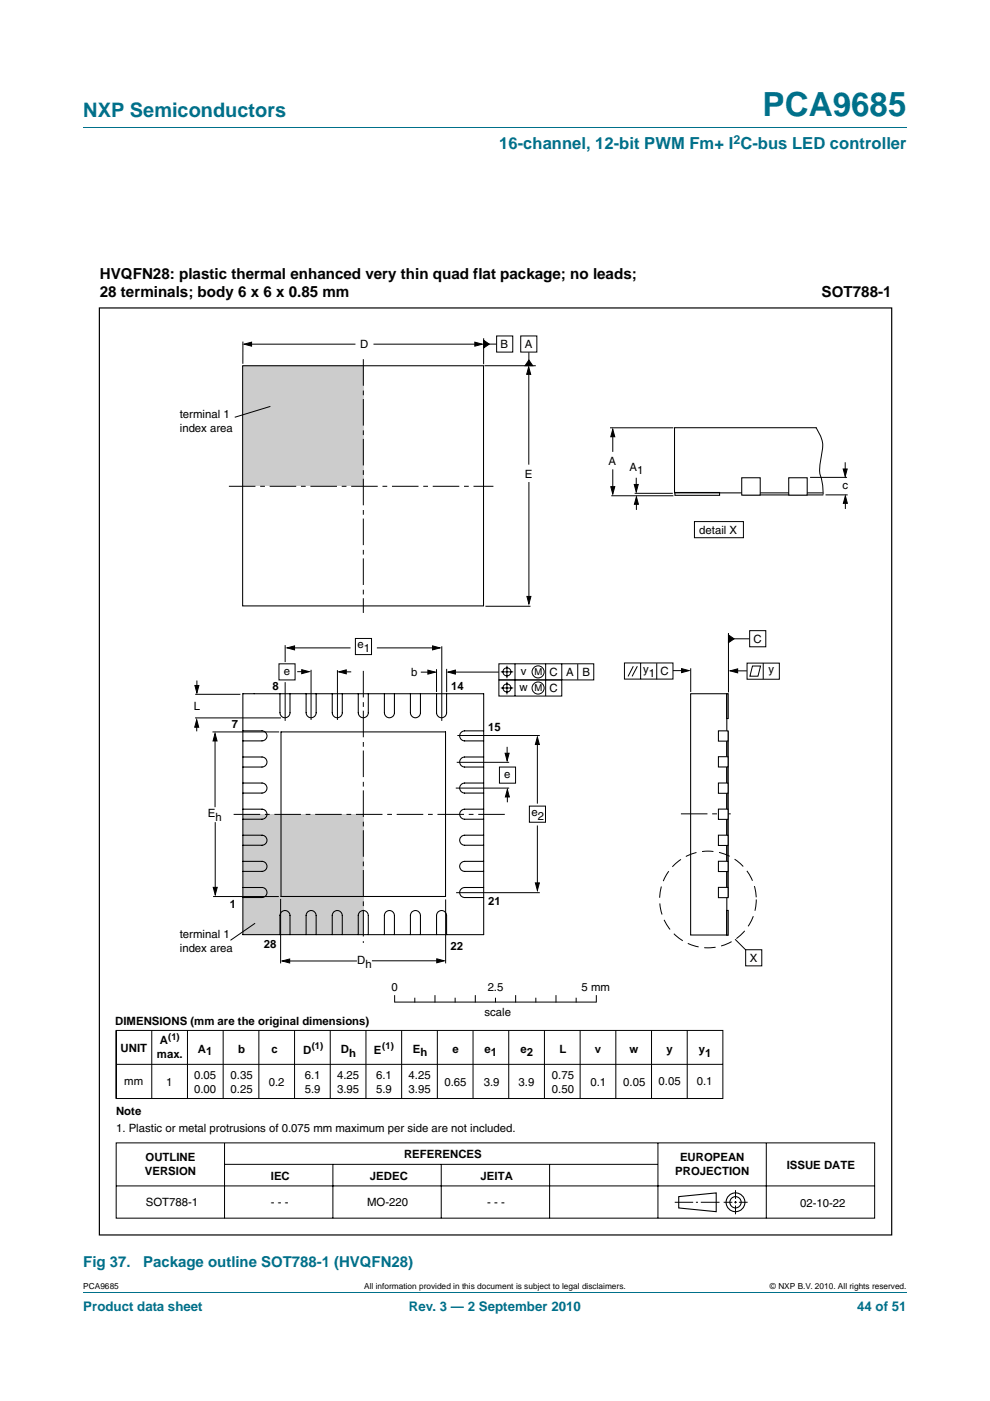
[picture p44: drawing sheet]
<svg xmlns="http://www.w3.org/2000/svg" width="210mm" height="297mm" viewBox="0 0 210 297" stroke-linecap="round" stroke-linejoin="round" font-family="sans-serif">
<defs><g id="words">
<text font-size="7" fill="#00708a" x="161.7" y="24.6">PCA9685</text>
<text font-size="4.2" fill="#00708a" x="17.7" y="24.9">NXP Semiconductors</text>
<text font-size="3.5" fill="#00708a" x="105.9" y="31.6">16-channel, 12-bit PWM Fm+ I C-bus LED controller</text>
<g font-size="3.2">
<text x="21.2" y="59.1">HVQFN28: plastic thermal enhanced very thin quad flat package; no leads;</text>
<text x="21.2" y="63">28 terminals; body 6 x 6 x 0.85 mm</text>
<text x="174.3" y="62.9">SOT788-1</text>
</g>
<g font-size="3.2" fill="#00708a">
<text x="17.7" y="268.6">Fig 37.</text>
<text x="30.4" y="268.6">Package outline SOT788-1 (HVQFN28)</text>
</g>
<g font-size="2.8" fill="#00708a">
<text x="17.7" y="277.9">Product data sheet</text>
<text x="86.7" y="277.9">Rev. 3 — 2 September 2010</text>
<text x="181.8" y="277.9">44 of 51</text>
</g>
<text font-size="2.6" fill="#00708a" x="155.6" y="30.5">2</text>
<g font-size="2.4">
<text x="76.4" y="73.8">D</text>
<text x="106.2" y="73.8">B</text>
<text x="111.3" y="73.8">A</text>
<text x="38.1" y="88.7">terminal 1</text>
<text x="38.1" y="91.6">index area</text>
<text x="111.3" y="101.3">E</text>
<text x="129.1" y="98.7">A</text>
<text x="133.6" y="99.8">A</text>
<text x="135.2" y="100.6">1</text>
<text x="178.7" y="103.6">c</text>
<text x="148.3" y="113.2">detail X</text>
<text x="75.9" y="137.4">e</text>
<text x="159.8" y="136.3">C</text>
<text x="60.2" y="143.2">e</text>
<text x="77.2" y="138.2">1</text>
<text x="87.2" y="143.3">b</text>
<text x="110.5" y="143.2">v</text>
<text x="116.5" y="143.3">C</text>
<text x="120.1" y="143.3">A</text>
<text x="123.5" y="143.3">B</text>
<text x="136.4" y="142.7">y</text>
<text x="137.6" y="143.5">1</text>
<text x="140.1" y="143.2">C</text>
<text x="163" y="142.6">y</text>
<text x="57.8" y="146.4">8</text>
<text x="95.7" y="146.4">14</text>
<text x="110.2" y="146.6">w</text>
<text x="116.5" y="146.7">C</text>
<text x="41.1" y="150.5">L</text>
<text x="49.1" y="154.4">7</text>
<text x="103.5" y="155">15</text>
<text x="106.9" y="165">e</text>
<text x="44.1" y="173.3">E</text>
<text x="112.7" y="173.1">e</text>
<text x="114.1" y="173.9">2</text>
<text x="45.7" y="174.1">h</text>
<text x="103.5" y="191.9">21</text>
<text x="48.8" y="192.5">1</text>
<text x="38.1" y="198.9">terminal 1</text>
<text x="38.1" y="201.8">index area</text>
<text x="55.9" y="201">28</text>
<text x="95.5" y="201.4">22</text>
<text x="159" y="203.9">X</text>
<text x="75.8" y="204.3">D</text>
<text x="77.5" y="205.2">h</text>
<text x="83" y="210.2">0</text>
<text x="102.8" y="215.4">scale</text>
<text x="103.4" y="210.2">2.5</text>
<text x="123.4" y="210.2">5 mm</text>
<text x="24.4" y="217.3">DIMENSIONS (mm are the original dimensions)</text>
<text x="33.9" y="221.3">A</text>
<text x="25.6" y="223">UNIT</text>
<text x="33.3" y="224.3">max.</text>
<text x="42" y="223.2">A</text>
<text x="43.7" y="223.8">1</text>
<text x="50.5" y="223.2">b</text>
<text x="57.6" y="223.2">c</text>
<text x="64.3" y="223.4">D</text>
<text x="72.3" y="223.3">D</text>
<text x="74.1" y="224.1">h</text>
<text x="79.3" y="223.4">E</text>
<text x="87.6" y="223.2">E</text>
<text x="89.2" y="223.8">h</text>
<text x="95.9" y="223.2">e</text>
<text x="102.8" y="223.2">e</text>
<text x="104.1" y="223.8">1</text>
<text x="110.4" y="223.2">e</text>
<text x="111.8" y="223.8">2</text>
<text x="118.7" y="223.3">L</text>
<text x="126.1" y="223.3">v</text>
<text x="133.5" y="223.3">w</text>
<text x="141.3" y="223.2">y</text>
<text x="148.2" y="223.3">y</text>
<text x="149.6" y="224.1">1</text>
<text x="26.4" y="229.9">mm</text>
<text x="35.3" y="230.3">1</text>
<text x="41.2" y="228.8">0.05</text>
<text x="41.2" y="231.7">0.00</text>
<text x="48.9" y="228.8">0.35</text>
<text x="48.9" y="231.7">0.25</text>
<text x="57" y="230.2">0.2</text>
<text x="64.6" y="228.8">6.1</text>
<text x="64.6" y="231.7">5.9</text>
<text x="71.5" y="228.8">4.25</text>
<text x="71.5" y="231.7">3.95</text>
<text x="79.8" y="228.8">6.1</text>
<text x="79.8" y="231.7">5.9</text>
<text x="86.7" y="228.8">4.25</text>
<text x="86.7" y="231.7">3.95</text>
<text x="94.3" y="230.3">0.65</text>
<text x="102.6" y="230.3">3.9</text>
<text x="110" y="230.3">3.9</text>
<text x="117.1" y="228.8">0.75</text>
<text x="117.1" y="231.7">0.50</text>
<text x="125.2" y="230.3">0.1</text>
<text x="132.2" y="230.3">0.05</text>
<text x="139.7" y="230.1">0.05</text>
<text x="147.8" y="230.1">0.1</text>
<text x="24.6" y="236.4">Note</text>
<text x="24.6" y="240">1. Plastic or metal protrusions of 0.075 mm maximum per side are not included.</text>
<text x="85.7" y="245.6">REFERENCES</text>
<text x="30.7" y="249.2">VERSION</text>
<text x="30.9" y="246.3">OUTLINE</text>
<text x="57.5" y="250.1">IEC</text>
<text x="78.5" y="250.1">JEDEC</text>
<text x="101.9" y="250.1">JEITA</text>
<text x="143.2" y="249.2">PROJECTION</text>
<text x="144.2" y="246.3">EUROPEAN</text>
<text x="166.9" y="247.8">ISSUE DATE</text>
<text x="30.9" y="255.7">SOT788-1</text>
<text x="57.5" y="255.7">- - -</text>
<text x="77.9" y="255.7">MO-220</text>
<text x="103.3" y="255.7">- - -</text>
<text x="169.7" y="255.8">02-10-22</text>
</g>
<g font-size="2">
<text x="113.3" y="143.2">M</text>
<text x="113.3" y="146.6">M</text>
<text x="35.7" y="220.5">(1)</text>
<text x="66.1" y="222.4">(1)</text>
<text x="81.1" y="222.4">(1)</text>
</g>
<g font-size="1.8">
<text x="17.7" y="273.3">PCA9685</text>
<text x="77.3" y="273.3">All information provided in this document is subject to legal disclaimers.</text>
<text x="163.3" y="273.3">© NXP B.V. 2010. All rights reserved.</text>
</g>
</g></defs>
<path d="M17.7 27h174.6M17.7 273.9h174.6" fill="none" stroke="#00708a" stroke-width=".21"/>
<path d="M51.5 172.6h25.6v25.6h-25.6z" fill="#ccc"/>
<path d="M154.1 147.1h.4v5.2h-.4zM154.2 155.1h.3v35.1h-.3zM154.1 193h.4v5.3h-.4z" fill="none" stroke="#000" stroke-width=".22"/>
<path d="M51.5 77.5h25.6v25.6h-25.6z" fill="#ccc"/>
<g fill="none" stroke="#000" stroke-width=".21">
<path d="M51.5 72.4v4.7M52.9 73h22.5M79.2 73h22M102.6 71.7v5.5M102.8 77.5h10.8M103.1 73h2.2M105.3 71.2h3.5v3.5h-3.5zM110.4 71.2h3.5v3.4h-3.5zM112.2 78.8v19.7M112.2 74.7v2.3M57.3 86.2l-7.5 2.3M129.4 90.7h13.4"/>
<path d="M130 92v3.8M130 99.5v4.2M179.3 98v2M112.2 102.2v24.6M129.7 105.1h13.1M134.6 104.6h8.1M134.9 101.3v1.9M135 106.3v1.8M147.3 110.6h10.4v3.4h-10.4zM171.8 101.2h7.9M175.1 104.9h4.7M179.3 106.1v1.8"/>
<path d="M60.5 136.8v3.6M61.9 137.4h12.5M75.4 135.4h3.4v3.4h-3.4zM79.9 137.4h12.9M93.7 137v15.8M103 128.5h9.5M154.5 134.2v12.6M155 135.4h4M159 133.7h3.4v3.4h-3.4zM41.4 152.2h18.2M41.4 147.2h9.6M41.7 153.4v1.7"/>
<path d="M41.8 144.3v1.8M45.1 155.2h14.1M45.6 156.3v14.8M59.2 140.7h3.4v3.5h-3.4zM63 142.4h1.8M66 142v10.6M71.6 142.1v10.5M72.7 142.4h1.8M89.3 142.5h2.1M92.6 141.9v4.8M94.7 141.8v5M95.5 142.5h10.3"/>
<path d="M97 155.9h17.5M105.8 140.7h20.1v3.5h-20.1zM105.8 144.2h13.4v3.4h-13.4zM106.2 142.4h2.6M106.2 145.9h2.6M107.5 141.1v2.7M107.5 144.6v2.6M107.6 158.3v2.5M109.2 140.7v6.9M114 157.2v13.2M115.7 140.7v6.9M119.2 140.7v3.5"/>
<path d="M122.5 140.8v3.3M132.4 140.6h10.3v3.4h-10.3zM134.3 141.3l-1.1 2.1M135.2 141.3l-1.1 2.1M135.9 140.6v3.4M139.3 140.6v3.4M142.7 142.2h2.5M146.5 141.7v5M155.4 142.2h3M158.4 140.6h6.9v3.4h-6.9zM159.6 141.2h1.7l-.5 2.2h-1.7zM161.9 140.6v3.4"/>
<path d="M45.6 174.3v14.6M77 172.7h.1M96.7 167.1h11.3M96.9 161.6h11.1M105.9 162.6h3.5v3.4h-3.5zM107.6 168.4v1.7M112.3 170.9h3.4v3.4h-3.4zM114 175v13.3M45.2 190.1h13.9M54.1 195.7l-5.2 3.7M59.5 190.6v13.7M94.5 190.7v13.6"/>
<path d="M96.7 189.3h17.8M155.9 199.1l2.2 2.2M24.6 218.5h128.7v14.4h-128.7zM24.6 218.5v14.4M32.2 218.5v14.4M39.8 218.5v14.4M47.3 218.5v14.4M54.9 218.5v14.4M60.6 203.7h15.1M62.5 218.5v14.4M70 218.5v14.4M77.6 218.4v14.5"/>
<path d="M78.9 203.7h14.5M83.7 211.1v1.3M83.7 212.5h42.8M85.2 218.5v14.4M88 211.6v.8M92.3 211.1v1.3M92.8 218.5v14.4M96.5 211.6v.8M100.3 218.5v14.5M100.8 211.1v1.3M105.1 211.6v.8M107.9 218.5v14.4"/>
<path d="M109.4 211.1v1.3M113.6 211.6v.8M115.5 218.5v14.4M117.9 211.1v1.3M122.2 211.6v.8M123 218.5v14.4M126.5 211.1v1.3M130.6 218.4v14.5M138.2 218.4v14.5M145.8 218.4v14.5M158.2 201.4h3.4v3.4h-3.4zM24.7 225.7h128.6"/>
<path d="M24.6 242.3h160.9v16h-160.9zM24.6 251.4h160.9M47.6 242.3v16M47.6 246.9h91.9M70.6 246.9v11.4M93.6 246.9v11.4M116.6 246.9v11.4M139.6 242.3v16M143.1 254.9h3.9M147.6 254.9h.4M148.6 254.9h4M153.5 254.9h1.8"/>
<path d="M155.7 254.9h.6M156 252.3v1.9M156 254.6v.6M156 255.6v1.8M156.7 254.9h1.9M162.5 242.3v16"/>
<circle cx="107.5" cy="142.4" r=".86"/>
<circle cx="107.5" cy="145.9" r=".86"/>
<circle cx="114.1" cy="142.5" r="1.28"/>
<circle cx="114.1" cy="145.9" r="1.28"/>
</g>
<g fill="none" stroke="#000" stroke-width=".23">
<path d="M144 253.7l7.9-.8v4l-7.9-.8z"/>
<circle cx="156" cy="254.9" r="1.99"/>
<circle cx="156" cy="254.9" r="1.2"/>
</g>
<path d="M21.1 65.3h168v196.5h-168z" fill="none" stroke="#000" stroke-width=".25"/>
<g fill="#000" stroke="#000" stroke-width=".21">
<path d="M51.8 73l1.6-.5v.9zM100.7 72.5l1.6 .5-1.6 .4zM102.6 72.1l1.2 .9-1.2 .8zM112.2 76.3l.8 1.2h-1.6zM112.1 77.8l.5 1.6h-.9zM130 91l.4 1.6h-.9zM178.8 99.4h.9l-.4 1.6zM129.5 103.2h.9l-.4 1.6zM135 105.3l.4 1.6h-.8zM134.5 102.7h.9l-.5 1.6zM179.3 105.1l.4 1.6h-.8zM60.9 137.4l1.6-.5v.9z"/>
<path d="M91.7 136.9l1.6 .5-1.6 .4zM111.8 126.5h.8l-.4 1.5zM154.5 134.6l1.2 .8-1.2 .9zM41.3 145.3h.9l-.4 1.6zM41.7 152.6l.4 1.6h-.8zM45.6 155.5l.4 1.6h-.8zM64 142l1.6 .4-1.6 .4zM71.9 142.4l1.5-.4v.9zM90.8 142.1l1.5 .4-1.5 .4zM95 142.5l1.6-.4v.8zM107.1 159.7h.9l-.4 1.6zM114 156.3l.4 1.6h-.8z"/>
<path d="M144.6 141.8l1.6 .4-1.6 .4zM154.9 142.2l1.6-.4v.9zM107.6 167.4l.4 1.6h-.8zM45.2 188.1h.9l-.5 1.6zM113.6 187.2h.8l-.4 1.6zM59.9 203.7l1.5-.4v.9zM92.6 203.3l1.6 .4-1.6 .4z"/>
</g>
<path d="M48.5 103.1h56.2M49.6 172.7h58.5" fill="none" stroke="#000" stroke-width=".21" stroke-dasharray="5.6 1 1 1" stroke-linecap="butt"/>
<path d="M77.1 76.2v53.8M77.1 142.2v57.7M144.4 172.6h10.6" fill="none" stroke="#000" stroke-width=".21" stroke-dasharray="5.6 1 1 .8" stroke-linecap="butt"/>
<circle cx="150.2" cy="190.7" r="10.3" fill="none" stroke="#000" stroke-width=".21" stroke-dasharray="2.4 1.2" stroke-linecap="butt"/>
<path d="M51.5 77.5h51.1v51h-51.1zM146.5 147.1h7.7v51.1h-7.7z" fill="none" stroke="#000" stroke-width=".22"/>
<g fill="#fff" stroke="#000" stroke-width=".22">
<path d="M152.4 188.1h2v2.2h-2z"/>
<path d="M152.4 182.6h2v2.2h-2z"/>
<path d="M152.4 177.1h2v2.2h-2z"/>
<path d="M152.4 171.5h2v2.2h-2z"/>
<path d="M152.4 166h2v2.2h-2z"/>
<path d="M152.4 160.4h2v2.2h-2z"/>
<path d="M152.4 155h2v2.1h-2z"/>
</g>
<g fill="none" stroke="#000" stroke-width=".22">
<path d="M173.2 90.7h-30.1v13.8h31.4M143.2 104.4h9.4v.6h-9.4zM157.6 104.5v.4h17M51.5 155h4.1a1.06 1.06 0 0 1 1 1 1.06 1.06 0 0 1-1 1.1h-4.1M51.5 147.1h51.1v51.1h-51.1zM59.4 147.1v4a1.06 1.06 0 0 0 1 1.1 1.06 1.06 0 0 0 1.1-1.1v-4M59.6 155.2h34.9v34.9h-34.9zM64.9 147.1v4a1.06 1.06 0 0 0 1.1 1.1 1.06 1.06 0 0 0 1.1-1.1v-4M70.5 147.1v4a1.06 1.06 0 0 0 1 1.1 1.06 1.06 0 0 0 1.1-1.1v-4M76 147.1v4a1.06 1.06 0 0 0 1.1 1.1 1.06 1.06 0 0 0 1-1.1v-4M81.5 147.1v4a1.06 1.06 0 0 0 1.1 1.1 1.06 1.06 0 0 0 1.1-1.1v-4M87 147.1v4a1.06 1.06 0 0 0 1.1 1.1 1.06 1.06 0 0 0 1.1-1.1v-4"/>
<path d="M92.6 147.1v4a1.06 1.06 0 0 0 1.1 1.1 1.06 1.06 0 0 0 1-1.1v-4M102.6 155h-4a1.06 1.06 0 0 0-1.1 1 1.06 1.06 0 0 0 1.1 1.1h4M51.5 160.5h4.1a1.06 1.06 0 0 1 1 1.1 1.06 1.06 0 0 1-1 1h-4.1M51.5 177.1h4.1a1.06 1.06 0 0 1 1 1 1.06 1.06 0 0 1-1 1.1h-4.1M51.5 171.6h4.1a1.06 1.06 0 0 1 1 1 1.06 1.06 0 0 1-1 1.1h-4.1M51.5 166h4.1a1.06 1.06 0 0 1 1 1.1 1.06 1.06 0 0 1-1 1h-4.1M102.6 160.5h-4a1.06 1.06 0 0 0-1.1 1.1 1.06 1.06 0 0 0 1.1 1h4M102.6 177.1h-4a1.06 1.06 0 0 0-1.1 1 1.06 1.06 0 0 0 1.1 1.1h4M102.6 171.6h-4a1.06 1.06 0 0 0-1.1 1 1.06 1.06 0 0 0 1.1 1.1h4M102.6 166h-4a1.06 1.06 0 0 0-1.1 1.1 1.06 1.06 0 0 0 1.1 1h4M51.5 188.2h4.1a1.06 1.06 0 0 1 1 1 1.06 1.06 0 0 1-1 1.1h-4.1M51.5 182.6h4.1a1.06 1.06 0 0 1 1 1.1 1.06 1.06 0 0 1-1 1.1h-4.1"/>
<path d="M59.4 198.2v-4.1a1.06 1.06 0 0 1 1-1.1 1.06 1.06 0 0 1 1.1 1.1v4.1M64.9 198.2v-4.1a1.06 1.06 0 0 1 1.1-1.1 1.06 1.06 0 0 1 1.1 1.1v4.1M70.5 198.2v-4.1a1.06 1.06 0 0 1 1-1.1 1.06 1.06 0 0 1 1.1 1.1v4.1M76 198.2v-4.1a1.06 1.06 0 0 1 1.1-1.1 1.06 1.06 0 0 1 1 1.1v4.1M81.5 198.2v-4.1a1.06 1.06 0 0 1 1.1-1.1 1.06 1.06 0 0 1 1.1 1.1v4.1M87 198.2v-4.1a1.06 1.06 0 0 1 1.1-1.1 1.06 1.06 0 0 1 1.1 1.1v4.1M92.6 198.2v-4.1a1.06 1.06 0 0 1 1.1-1.1 1.06 1.06 0 0 1 1 1.1v4.1M102.6 188.2h-4a1.06 1.06 0 0 0-1.1 1 1.06 1.06 0 0 0 1.1 1.1h4M102.6 182.6h-4a1.06 1.06 0 0 0-1.1 1.1 1.06 1.06 0 0 0 1.1 1.1h4"/>
</g>
<path d="M173.1 90.7a6.7 6.7 0 0 1 1.1 6l-.2 .9a6.7 6.7 0 0 0 .2 4l.3 1.6 .1 1.6M60.5 144.6v8.2" fill="none" stroke="#000" stroke-width=".21"/>
<g fill="#fff" stroke="#000" stroke-width=".22">
<path d="M157.3 101.3h3.9v3.7h-3.9z"/>
<path d="M167.3 101.3h3.9v3.7h-3.9z"/>
</g>
<use href="#words"/>
</svg>
